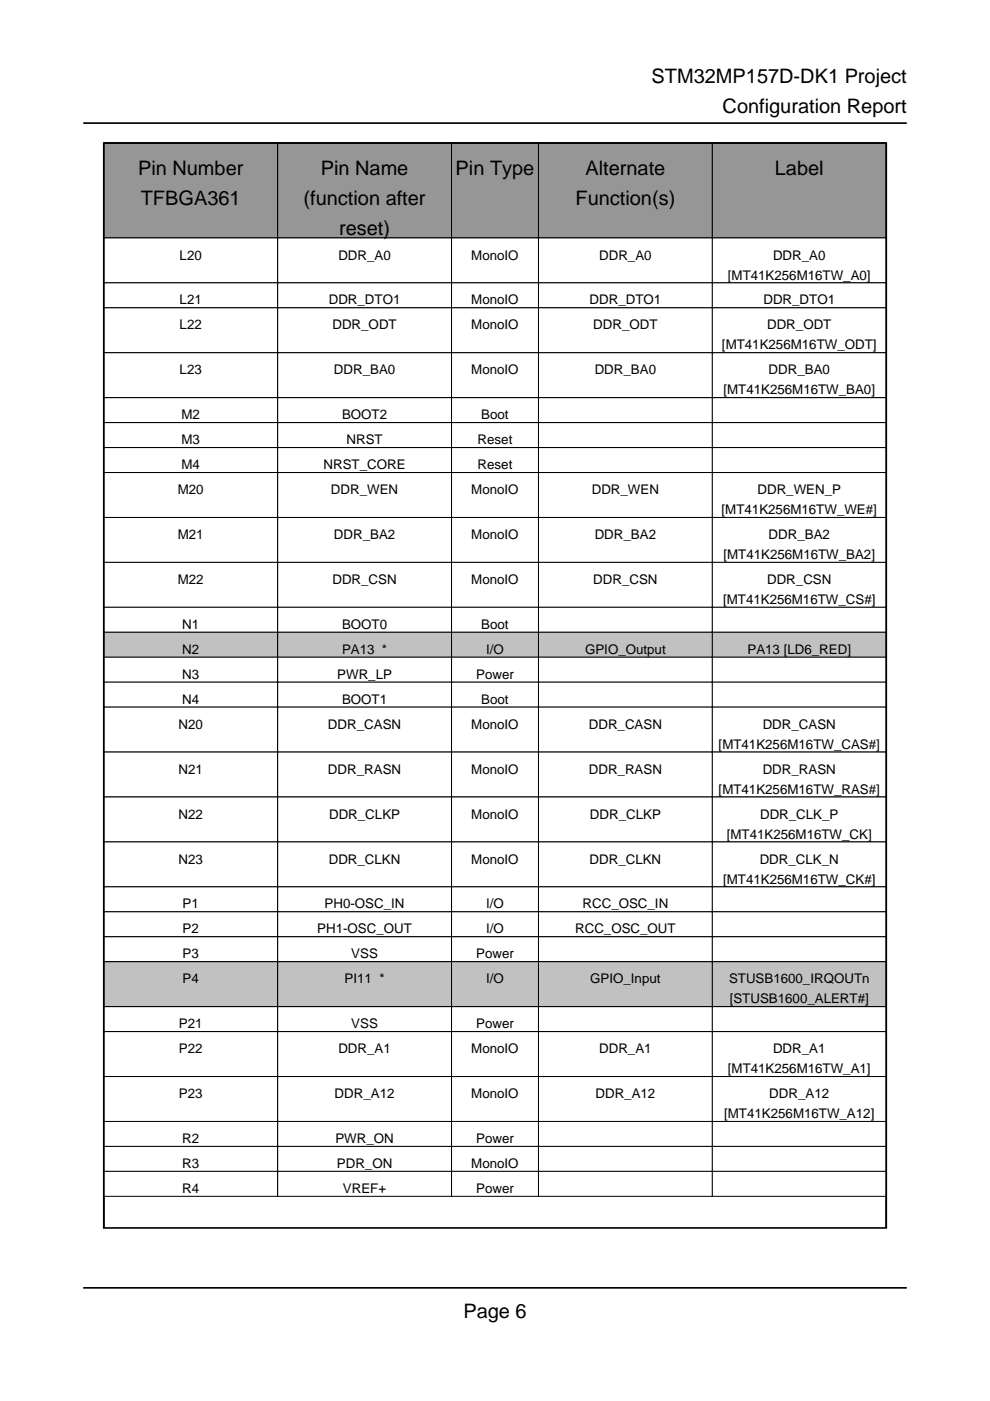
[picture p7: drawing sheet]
<svg xmlns="http://www.w3.org/2000/svg" width="210mm" height="297mm" viewBox="0 0 210 297" stroke-linecap="round" stroke-linejoin="round" font-family="sans-serif">
<defs><g id="words">
<g font-size="4.2">
<text x="138.2" y="17.6">STM32MP157D-DK1 Project</text>
<text x="153.2" y="24">Configuration Report</text>
<text x="29.3" y="37">Pin Number</text>
<text x="68" y="37">Pin Name</text>
<text x="96.6" y="37">Pin Type</text>
<text x="124.1" y="37">Alternate</text>
<text x="164.3" y="37">Label</text>
<text x="29.8" y="43.4">TFBGA361</text>
<text x="64.4" y="43.4">(function after</text>
<text x="122" y="43.4">Function(s)</text>
<text x="71.9" y="49.7">reset)</text>
<text x="98.2" y="279.4">Page 6</text>
</g>
<g font-size="2.8">
<text x="38.1" y="55">L20</text>
<text x="71.7" y="55">DDR_A0</text>
<text x="99.9" y="55">MonoIO</text>
<text x="127" y="55">DDR_A0</text>
<text x="154.3" y="59.3">[MT41K256M16TW_A0]</text>
<text x="163.9" y="55">DDR_A0</text>
<text x="38.1" y="64.6">L21</text>
<text x="69.7" y="64.6">DDR_DTO1</text>
<text x="99.9" y="64.6">MonoIO</text>
<text x="125" y="64.6">DDR_DTO1</text>
<text x="161.9" y="64.6">DDR_DTO1</text>
<text x="38.1" y="69.8">L22</text>
<text x="70.5" y="69.8">DDR_ODT</text>
<text x="99.9" y="69.8">MonoIO</text>
<text x="125.8" y="69.8">DDR_ODT</text>
<text x="162.6" y="69.8">DDR_ODT</text>
<text x="153.1" y="74.1">[MT41K256M16TW_ODT]</text>
<text x="38.1" y="79.4">L23</text>
<text x="70.8" y="79.4">DDR_BA0</text>
<text x="99.9" y="79.4">MonoIO</text>
<text x="126.1" y="79.4">DDR_BA0</text>
<text x="153.4" y="83.6">[MT41K256M16TW_BA0]</text>
<text x="163" y="79.4">DDR_BA0</text>
<text x="38.5" y="88.9">M2</text>
<text x="72.5" y="88.9">BOOT2</text>
<text x="102" y="88.9">Boot</text>
<text x="38.5" y="94.2">M3</text>
<text x="73.5" y="94.2">NRST</text>
<text x="101.3" y="94.2">Reset</text>
<text x="38.5" y="99.5">M4</text>
<text x="68.6" y="99.5">NRST_CORE</text>
<text x="101.3" y="99.5">Reset</text>
<text x="37.7" y="104.8">M20</text>
<text x="70.2" y="104.8">DDR_WEN</text>
<text x="99.9" y="104.8">MonoIO</text>
<text x="125.5" y="104.8">DDR_WEN</text>
<text x="160.6" y="104.8">DDR_WEN_P</text>
<text x="153" y="109">[MT41K256M16TW_WE#]</text>
<text x="37.7" y="114.3">M21</text>
<text x="70.8" y="114.3">DDR_BA2</text>
<text x="99.9" y="114.3">MonoIO</text>
<text x="126.1" y="114.3">DDR_BA2</text>
<text x="153.4" y="118.5">[MT41K256M16TW_BA2]</text>
<text x="163" y="114.3">DDR_BA2</text>
<text x="37.7" y="123.8">M22</text>
<text x="70.5" y="123.8">DDR_CSN</text>
<text x="99.9" y="123.8">MonoIO</text>
<text x="125.8" y="123.8">DDR_CSN</text>
<text x="162.6" y="123.8">DDR_CSN</text>
<text x="153.3" y="128.1">[MT41K256M16TW_CS#]</text>
<text x="38.6" y="133.3">N1</text>
<text x="72.5" y="133.3">BOOT0</text>
<text x="102" y="133.3">Boot</text>
<text x="38.6" y="138.6">N2</text>
<text x="38.6" y="143.9">N3</text>
<text x="71.5" y="143.9">PWR_LP</text>
<text x="72.5" y="138.6">PA13 *</text>
<text x="101" y="143.9">Power</text>
<text x="103.1" y="138.6">I/O</text>
<text x="124.1" y="138.6">GPIO_Output</text>
<text x="158.5" y="138.6">PA13 [LD6_RED]</text>
<text x="38.6" y="149.2">N4</text>
<text x="72.5" y="149.2">BOOT1</text>
<text x="102" y="149.2">Boot</text>
<text x="37.8" y="154.5">N20</text>
<text x="69.5" y="154.5">DDR_CASN</text>
<text x="99.9" y="154.5">MonoIO</text>
<text x="124.8" y="154.5">DDR_CASN</text>
<text x="161.7" y="154.5">DDR_CASN</text>
<text x="152.4" y="158.7">[MT41K256M16TW_CAS#]</text>
<text x="37.8" y="164">N21</text>
<text x="69.5" y="164">DDR_RASN</text>
<text x="99.9" y="164">MonoIO</text>
<text x="124.8" y="164">DDR_RASN</text>
<text x="161.7" y="164">DDR_RASN</text>
<text x="37.8" y="173.6">N22</text>
<text x="69.8" y="173.6">DDR_CLKP</text>
<text x="99.9" y="173.6">MonoIO</text>
<text x="125.1" y="173.6">DDR_CLKP</text>
<text x="152.4" y="168.3">[MT41K256M16TW_RAS#]</text>
<text x="161.2" y="173.6">DDR_CLK_P</text>
<text x="154.1" y="177.8">[MT41K256M16TW_CK]</text>
<text x="37.8" y="183.1">N23</text>
<text x="69.7" y="183.1">DDR_CLKN</text>
<text x="99.9" y="183.1">MonoIO</text>
<text x="125" y="183.1">DDR_CLKN</text>
<text x="161.1" y="183.1">DDR_CLK_N</text>
<text x="153.3" y="187.3">[MT41K256M16TW_CK#]</text>
<text x="38.7" y="192.6">P1</text>
<text x="38.7" y="197.9">P2</text>
<text x="67.3" y="197.9">PH1-OSC_OUT</text>
<text x="68.8" y="192.6">PH0-OSC_IN</text>
<text x="103.1" y="192.6">I/O</text>
<text x="103.1" y="197.9">I/O</text>
<text x="121.9" y="197.9">RCC_OSC_OUT</text>
<text x="123.5" y="192.6">RCC_OSC_IN</text>
<text x="38.7" y="203.2">P3</text>
<text x="74.5" y="203.2">VSS</text>
<text x="101" y="203.2">Power</text>
<text x="38.7" y="208.5">P4</text>
<text x="73.1" y="208.5">PI11 *</text>
<text x="103.1" y="208.5">I/O</text>
<text x="125.1" y="208.5">GPIO_Input</text>
<text x="154.6" y="208.5">STUSB1600_IRQOUTn</text>
<text x="154.7" y="212.7">[STUSB1600_ALERT#]</text>
<text x="37.9" y="218">P21</text>
<text x="74.5" y="218">VSS</text>
<text x="101" y="218">Power</text>
<text x="37.9" y="223.3">P22</text>
<text x="71.7" y="223.3">DDR_A1</text>
<text x="99.9" y="223.3">MonoIO</text>
<text x="127" y="223.3">DDR_A1</text>
<text x="154.3" y="227.5">[MT41K256M16TW_A1]</text>
<text x="163.9" y="223.3">DDR_A1</text>
<text x="37.9" y="232.8">P23</text>
<text x="71" y="232.8">DDR_A12</text>
<text x="99.9" y="232.8">MonoIO</text>
<text x="126.2" y="232.8">DDR_A12</text>
<text x="163.1" y="232.8">DDR_A12</text>
<text x="153.5" y="237.1">[MT41K256M16TW_A12]</text>
<text x="38.6" y="242.4">R2</text>
<text x="71.1" y="242.4">PWR_ON</text>
<text x="101" y="242.4">Power</text>
<text x="38.6" y="247.6">R3</text>
<text x="71.4" y="247.6">PDR_ON</text>
<text x="99.9" y="247.6">MonoIO</text>
<text x="38.6" y="252.9">R4</text>
<text x="72.7" y="252.9">VREF+</text>
<text x="101" y="252.9">Power</text>
</g>
</g></defs>
<path d="M22 260.3v-230h165.9v230" fill="none" stroke="#000" stroke-width=".35"/>
<path d="M22 30.3h36.9v20.1h-36.9z" fill="#90989e"/>
<path d="M22 30.3h36.9v20.1h-36.9z" fill="none" stroke="#000" stroke-width=".21"/>
<path d="M58.9 30.3h36.8v20.1h-36.8z" fill="#90989e"/>
<path d="M58.9 30.3h36.8v20.1h-36.8z" fill="none" stroke="#000" stroke-width=".21"/>
<path d="M95.7 30.3h18.5v20.1h-18.5z" fill="#90989e"/>
<path d="M95.7 30.3h18.5v20.1h-18.5z" fill="none" stroke="#000" stroke-width=".21"/>
<path d="M114.2 30.3h36.8v20.1h-36.8z" fill="#90989e"/>
<path d="M114.2 30.3h36.8v20.1h-36.8z" fill="none" stroke="#000" stroke-width=".21"/>
<path d="M151 30.3h36.9v20.1h-36.9z" fill="#90989e"/>
<path d="M151 30.3h36.9v20.1h-36.9z" fill="none" stroke="#000" stroke-width=".21"/>
<path d="M22 50.4h36.9v9.6h-36.9z" fill="#fff"/>
<path d="M22 50.4h36.9v9.6h-36.9z" fill="none" stroke="#000" stroke-width=".21"/>
<path d="M58.9 50.4h36.8v9.6h-36.8z" fill="#fff"/>
<path d="M58.9 50.4h36.8v9.6h-36.8z" fill="none" stroke="#000" stroke-width=".21"/>
<path d="M95.7 50.4h18.5v9.6h-18.5z" fill="#fff"/>
<path d="M95.7 50.4h18.5v9.6h-18.5z" fill="none" stroke="#000" stroke-width=".21"/>
<path d="M114.2 50.4h36.8v9.6h-36.8z" fill="#fff"/>
<path d="M114.2 50.4h36.8v9.6h-36.8z" fill="none" stroke="#000" stroke-width=".21"/>
<path d="M151 50.4h36.9v9.6h-36.9z" fill="#fff"/>
<path d="M151 50.4h36.9v9.6h-36.9z" fill="none" stroke="#000" stroke-width=".21"/>
<path d="M22 60h36.9v5.3h-36.9z" fill="#fff"/>
<path d="M22 60h36.9v5.3h-36.9z" fill="none" stroke="#000" stroke-width=".21"/>
<path d="M58.9 60h36.8v5.3h-36.8z" fill="#fff"/>
<path d="M58.9 60h36.8v5.3h-36.8z" fill="none" stroke="#000" stroke-width=".21"/>
<path d="M95.7 60h18.5v5.3h-18.5z" fill="#fff"/>
<path d="M95.7 60h18.5v5.3h-18.5z" fill="none" stroke="#000" stroke-width=".21"/>
<path d="M114.2 60h36.8v5.3h-36.8z" fill="#fff"/>
<path d="M114.2 60h36.8v5.3h-36.8z" fill="none" stroke="#000" stroke-width=".21"/>
<path d="M151 60h36.9v5.3h-36.9z" fill="#fff"/>
<path d="M151 60h36.9v5.3h-36.9z" fill="none" stroke="#000" stroke-width=".21"/>
<path d="M22 65.3h36.9v9.5h-36.9z" fill="#fff"/>
<path d="M22 65.3h36.9v9.5h-36.9z" fill="none" stroke="#000" stroke-width=".21"/>
<path d="M58.9 65.3h36.8v9.5h-36.8z" fill="#fff"/>
<path d="M58.9 65.3h36.8v9.5h-36.8z" fill="none" stroke="#000" stroke-width=".21"/>
<path d="M95.7 65.3h18.5v9.5h-18.5z" fill="#fff"/>
<path d="M95.7 65.3h18.5v9.5h-18.5z" fill="none" stroke="#000" stroke-width=".21"/>
<path d="M114.2 65.3h36.8v9.5h-36.8z" fill="#fff"/>
<path d="M114.2 65.3h36.8v9.5h-36.8z" fill="none" stroke="#000" stroke-width=".21"/>
<path d="M151 65.3h36.9v9.5h-36.9z" fill="#fff"/>
<path d="M151 65.3h36.9v9.5h-36.9z" fill="none" stroke="#000" stroke-width=".21"/>
<path d="M22 74.8h36.9v9.5h-36.9z" fill="#fff"/>
<path d="M22 74.8h36.9v9.5h-36.9z" fill="none" stroke="#000" stroke-width=".21"/>
<path d="M58.9 74.8h36.8v9.5h-36.8z" fill="#fff"/>
<path d="M58.9 74.8h36.8v9.5h-36.8z" fill="none" stroke="#000" stroke-width=".21"/>
<path d="M95.7 74.8h18.5v9.5h-18.5z" fill="#fff"/>
<path d="M95.7 74.8h18.5v9.5h-18.5z" fill="none" stroke="#000" stroke-width=".21"/>
<path d="M114.2 74.8h36.8v9.5h-36.8z" fill="#fff"/>
<path d="M114.2 74.8h36.8v9.5h-36.8z" fill="none" stroke="#000" stroke-width=".21"/>
<path d="M151 74.8h36.9v9.5h-36.9z" fill="#fff"/>
<path d="M151 74.8h36.9v9.5h-36.9z" fill="none" stroke="#000" stroke-width=".21"/>
<path d="M22 84.3h36.9v5.3h-36.9z" fill="#fff"/>
<path d="M22 84.3h36.9v5.3h-36.9z" fill="none" stroke="#000" stroke-width=".21"/>
<path d="M58.9 84.3h36.8v5.3h-36.8z" fill="#fff"/>
<path d="M58.9 84.3h36.8v5.3h-36.8z" fill="none" stroke="#000" stroke-width=".21"/>
<path d="M95.7 84.3h18.5v5.3h-18.5z" fill="#fff"/>
<path d="M95.7 84.3h18.5v5.3h-18.5z" fill="none" stroke="#000" stroke-width=".21"/>
<path d="M114.2 84.3h36.8v5.3h-36.8z" fill="#fff"/>
<path d="M114.2 84.3h36.8v5.3h-36.8z" fill="none" stroke="#000" stroke-width=".21"/>
<path d="M151 84.3h36.9v5.3h-36.9z" fill="#fff"/>
<path d="M151 84.3h36.9v5.3h-36.9z" fill="none" stroke="#000" stroke-width=".21"/>
<path d="M22 89.6h36.9v5.3h-36.9z" fill="#fff"/>
<path d="M22 89.6h36.9v5.3h-36.9z" fill="none" stroke="#000" stroke-width=".21"/>
<path d="M58.9 89.6h36.8v5.3h-36.8z" fill="#fff"/>
<path d="M58.9 89.6h36.8v5.3h-36.8z" fill="none" stroke="#000" stroke-width=".21"/>
<path d="M95.7 89.6h18.5v5.3h-18.5z" fill="#fff"/>
<path d="M95.7 89.6h18.5v5.3h-18.5z" fill="none" stroke="#000" stroke-width=".21"/>
<path d="M114.2 89.6h36.8v5.3h-36.8z" fill="#fff"/>
<path d="M114.2 89.6h36.8v5.3h-36.8z" fill="none" stroke="#000" stroke-width=".21"/>
<path d="M151 89.6h36.9v5.3h-36.9z" fill="#fff"/>
<path d="M151 89.6h36.9v5.3h-36.9z" fill="none" stroke="#000" stroke-width=".21"/>
<path d="M22 94.9h36.9v5.3h-36.9z" fill="#fff"/>
<path d="M22 94.9h36.9v5.3h-36.9z" fill="none" stroke="#000" stroke-width=".21"/>
<path d="M58.9 94.9h36.8v5.3h-36.8z" fill="#fff"/>
<path d="M58.9 94.9h36.8v5.3h-36.8z" fill="none" stroke="#000" stroke-width=".21"/>
<path d="M95.7 94.9h18.5v5.3h-18.5z" fill="#fff"/>
<path d="M95.7 94.9h18.5v5.3h-18.5z" fill="none" stroke="#000" stroke-width=".21"/>
<path d="M114.2 94.9h36.8v5.3h-36.8z" fill="#fff"/>
<path d="M114.2 94.9h36.8v5.3h-36.8z" fill="none" stroke="#000" stroke-width=".21"/>
<path d="M151 94.9h36.9v5.3h-36.9z" fill="#fff"/>
<path d="M151 94.9h36.9v5.3h-36.9z" fill="none" stroke="#000" stroke-width=".21"/>
<path d="M22 100.2h36.9v9.5h-36.9z" fill="#fff"/>
<path d="M22 100.2h36.9v9.5h-36.9z" fill="none" stroke="#000" stroke-width=".21"/>
<path d="M58.9 100.2h36.8v9.5h-36.8z" fill="#fff"/>
<path d="M58.9 100.2h36.8v9.5h-36.8z" fill="none" stroke="#000" stroke-width=".21"/>
<path d="M95.7 100.2h18.5v9.5h-18.5z" fill="#fff"/>
<path d="M95.7 100.2h18.5v9.5h-18.5z" fill="none" stroke="#000" stroke-width=".21"/>
<path d="M114.2 100.2h36.8v9.5h-36.8z" fill="#fff"/>
<path d="M114.2 100.2h36.8v9.5h-36.8z" fill="none" stroke="#000" stroke-width=".21"/>
<path d="M151 100.2h36.9v9.5h-36.9z" fill="#fff"/>
<path d="M151 100.2h36.9v9.5h-36.9z" fill="none" stroke="#000" stroke-width=".21"/>
<path d="M22 109.7h36.9v9.5h-36.9z" fill="#fff"/>
<path d="M22 109.7h36.9v9.5h-36.9z" fill="none" stroke="#000" stroke-width=".21"/>
<path d="M58.9 109.7h36.8v9.5h-36.8z" fill="#fff"/>
<path d="M58.9 109.7h36.8v9.5h-36.8z" fill="none" stroke="#000" stroke-width=".21"/>
<path d="M95.7 109.7h18.5v9.5h-18.5z" fill="#fff"/>
<path d="M95.7 109.7h18.5v9.5h-18.5z" fill="none" stroke="#000" stroke-width=".21"/>
<path d="M114.2 109.7h36.8v9.5h-36.8z" fill="#fff"/>
<path d="M114.2 109.7h36.8v9.5h-36.8z" fill="none" stroke="#000" stroke-width=".21"/>
<path d="M151 109.7h36.9v9.5h-36.9z" fill="#fff"/>
<path d="M151 109.7h36.9v9.5h-36.9z" fill="none" stroke="#000" stroke-width=".21"/>
<path d="M22 119.2h36.9v9.6h-36.9z" fill="#fff"/>
<path d="M22 119.2h36.9v9.6h-36.9z" fill="none" stroke="#000" stroke-width=".21"/>
<path d="M58.9 119.2h36.8v9.6h-36.8z" fill="#fff"/>
<path d="M58.9 119.2h36.8v9.6h-36.8z" fill="none" stroke="#000" stroke-width=".21"/>
<path d="M95.7 119.2h18.5v9.6h-18.5z" fill="#fff"/>
<path d="M95.7 119.2h18.5v9.6h-18.5z" fill="none" stroke="#000" stroke-width=".21"/>
<path d="M114.2 119.2h36.8v9.6h-36.8z" fill="#fff"/>
<path d="M114.2 119.2h36.8v9.6h-36.8z" fill="none" stroke="#000" stroke-width=".21"/>
<path d="M151 119.2h36.9v9.6h-36.9z" fill="#fff"/>
<path d="M151 119.2h36.9v9.6h-36.9z" fill="none" stroke="#000" stroke-width=".21"/>
<path d="M22 128.8h36.9v5.3h-36.9z" fill="#fff"/>
<path d="M22 128.8h36.9v5.3h-36.9z" fill="none" stroke="#000" stroke-width=".21"/>
<path d="M58.9 128.8h36.8v5.3h-36.8z" fill="#fff"/>
<path d="M58.9 128.8h36.8v5.3h-36.8z" fill="none" stroke="#000" stroke-width=".21"/>
<path d="M95.7 128.8h18.5v5.3h-18.5z" fill="#fff"/>
<path d="M95.7 128.8h18.5v5.3h-18.5z" fill="none" stroke="#000" stroke-width=".21"/>
<path d="M114.2 128.8h36.8v5.3h-36.8z" fill="#fff"/>
<path d="M114.2 128.8h36.8v5.3h-36.8z" fill="none" stroke="#000" stroke-width=".21"/>
<path d="M151 128.8h36.9v5.3h-36.9z" fill="#fff"/>
<path d="M151 128.8h36.9v5.3h-36.9z" fill="none" stroke="#000" stroke-width=".21"/>
<path d="M22 134.1h36.9v5.2h-36.9z" fill="#b9c4ca"/>
<path d="M22 134.1h36.9v5.2h-36.9z" fill="none" stroke="#000" stroke-width=".21"/>
<path d="M58.9 134.1h36.8v5.2h-36.8z" fill="#b9c4ca"/>
<path d="M58.9 134.1h36.8v5.2h-36.8z" fill="none" stroke="#000" stroke-width=".21"/>
<path d="M95.7 134.1h18.5v5.2h-18.5z" fill="#b9c4ca"/>
<path d="M95.7 134.1h18.5v5.2h-18.5z" fill="none" stroke="#000" stroke-width=".21"/>
<path d="M114.2 134.1h36.8v5.2h-36.8z" fill="#b9c4ca"/>
<path d="M114.2 134.1h36.8v5.2h-36.8z" fill="none" stroke="#000" stroke-width=".21"/>
<path d="M151 134.1h36.9v5.2h-36.9z" fill="#b9c4ca"/>
<path d="M151 134.1h36.9v5.2h-36.9z" fill="none" stroke="#000" stroke-width=".21"/>
<path d="M22 139.3h36.9v5.3h-36.9z" fill="#fff"/>
<path d="M22 139.3h36.9v5.3h-36.9z" fill="none" stroke="#000" stroke-width=".21"/>
<path d="M58.9 139.3h36.8v5.3h-36.8z" fill="#fff"/>
<path d="M58.9 139.3h36.8v5.3h-36.8z" fill="none" stroke="#000" stroke-width=".21"/>
<path d="M95.7 139.3h18.5v5.3h-18.5z" fill="#fff"/>
<path d="M95.7 139.3h18.5v5.3h-18.5z" fill="none" stroke="#000" stroke-width=".21"/>
<path d="M114.2 139.3h36.8v5.3h-36.8z" fill="#fff"/>
<path d="M114.2 139.3h36.8v5.3h-36.8z" fill="none" stroke="#000" stroke-width=".21"/>
<path d="M151 139.3h36.9v5.3h-36.9z" fill="#fff"/>
<path d="M151 139.3h36.9v5.3h-36.9z" fill="none" stroke="#000" stroke-width=".21"/>
<path d="M22 144.6h36.9v5.3h-36.9z" fill="#fff"/>
<path d="M22 144.6h36.9v5.3h-36.9z" fill="none" stroke="#000" stroke-width=".21"/>
<path d="M58.9 144.6h36.8v5.3h-36.8z" fill="#fff"/>
<path d="M58.9 144.6h36.8v5.3h-36.8z" fill="none" stroke="#000" stroke-width=".21"/>
<path d="M95.7 144.6h18.5v5.3h-18.5z" fill="#fff"/>
<path d="M95.7 144.6h18.5v5.3h-18.5z" fill="none" stroke="#000" stroke-width=".21"/>
<path d="M114.2 144.6h36.8v5.3h-36.8z" fill="#fff"/>
<path d="M114.2 144.6h36.8v5.3h-36.8z" fill="none" stroke="#000" stroke-width=".21"/>
<path d="M151 144.6h36.9v5.3h-36.9z" fill="#fff"/>
<path d="M151 144.6h36.9v5.3h-36.9z" fill="none" stroke="#000" stroke-width=".21"/>
<path d="M22 149.9h36.9v9.6h-36.9z" fill="#fff"/>
<path d="M22 149.9h36.9v9.6h-36.9z" fill="none" stroke="#000" stroke-width=".21"/>
<path d="M58.9 149.9h36.8v9.6h-36.8z" fill="#fff"/>
<path d="M58.9 149.9h36.8v9.6h-36.8z" fill="none" stroke="#000" stroke-width=".21"/>
<path d="M95.7 149.9h18.5v9.6h-18.5z" fill="#fff"/>
<path d="M95.7 149.9h18.5v9.6h-18.5z" fill="none" stroke="#000" stroke-width=".21"/>
<path d="M114.2 149.9h36.8v9.6h-36.8z" fill="#fff"/>
<path d="M114.2 149.9h36.8v9.6h-36.8z" fill="none" stroke="#000" stroke-width=".21"/>
<path d="M151 149.9h36.9v9.6h-36.9z" fill="#fff"/>
<path d="M151 149.9h36.9v9.6h-36.9z" fill="none" stroke="#000" stroke-width=".21"/>
<path d="M22 159.5h36.9v9.5h-36.9z" fill="#fff"/>
<path d="M22 159.5h36.9v9.5h-36.9z" fill="none" stroke="#000" stroke-width=".21"/>
<path d="M58.9 159.5h36.8v9.5h-36.8z" fill="#fff"/>
<path d="M58.9 159.5h36.8v9.5h-36.8z" fill="none" stroke="#000" stroke-width=".21"/>
<path d="M95.7 159.5h18.5v9.5h-18.5z" fill="#fff"/>
<path d="M95.7 159.5h18.5v9.5h-18.5z" fill="none" stroke="#000" stroke-width=".21"/>
<path d="M114.2 159.5h36.8v9.5h-36.8z" fill="#fff"/>
<path d="M114.2 159.5h36.8v9.5h-36.8z" fill="none" stroke="#000" stroke-width=".21"/>
<path d="M151 159.5h36.9v9.5h-36.9z" fill="#fff"/>
<path d="M151 159.5h36.9v9.5h-36.9z" fill="none" stroke="#000" stroke-width=".21"/>
<path d="M22 169h36.9v9.5h-36.9z" fill="#fff"/>
<path d="M22 169h36.9v9.5h-36.9z" fill="none" stroke="#000" stroke-width=".21"/>
<path d="M58.9 169h36.8v9.5h-36.8z" fill="#fff"/>
<path d="M58.9 169h36.8v9.5h-36.8z" fill="none" stroke="#000" stroke-width=".21"/>
<path d="M95.7 169h18.5v9.5h-18.5z" fill="#fff"/>
<path d="M95.7 169h18.5v9.5h-18.5z" fill="none" stroke="#000" stroke-width=".21"/>
<path d="M114.2 169h36.8v9.5h-36.8z" fill="#fff"/>
<path d="M114.2 169h36.8v9.5h-36.8z" fill="none" stroke="#000" stroke-width=".21"/>
<path d="M151 169h36.9v9.5h-36.9z" fill="#fff"/>
<path d="M151 169h36.9v9.5h-36.9z" fill="none" stroke="#000" stroke-width=".21"/>
<path d="M22 178.5h36.9v9.5h-36.9z" fill="#fff"/>
<path d="M22 178.5h36.9v9.5h-36.9z" fill="none" stroke="#000" stroke-width=".21"/>
<path d="M58.9 178.5h36.8v9.5h-36.8z" fill="#fff"/>
<path d="M58.9 178.5h36.8v9.5h-36.8z" fill="none" stroke="#000" stroke-width=".21"/>
<path d="M95.7 178.5h18.5v9.5h-18.5z" fill="#fff"/>
<path d="M95.7 178.5h18.5v9.5h-18.5z" fill="none" stroke="#000" stroke-width=".21"/>
<path d="M114.2 178.5h36.8v9.5h-36.8z" fill="#fff"/>
<path d="M114.2 178.5h36.8v9.5h-36.8z" fill="none" stroke="#000" stroke-width=".21"/>
<path d="M151 178.5h36.9v9.5h-36.9z" fill="#fff"/>
<path d="M151 178.5h36.9v9.5h-36.9z" fill="none" stroke="#000" stroke-width=".21"/>
<path d="M22 188h36.9v5.3h-36.9z" fill="#fff"/>
<path d="M22 188h36.9v5.3h-36.9z" fill="none" stroke="#000" stroke-width=".21"/>
<path d="M58.9 188h36.8v5.3h-36.8z" fill="#fff"/>
<path d="M58.9 188h36.8v5.3h-36.8z" fill="none" stroke="#000" stroke-width=".21"/>
<path d="M95.7 188h18.5v5.3h-18.5z" fill="#fff"/>
<path d="M95.7 188h18.5v5.3h-18.5z" fill="none" stroke="#000" stroke-width=".21"/>
<path d="M114.2 188h36.8v5.3h-36.8z" fill="#fff"/>
<path d="M114.2 188h36.8v5.3h-36.8z" fill="none" stroke="#000" stroke-width=".21"/>
<path d="M151 188h36.9v5.3h-36.9z" fill="#fff"/>
<path d="M151 188h36.9v5.3h-36.9z" fill="none" stroke="#000" stroke-width=".21"/>
<path d="M22 193.3h36.9v5.3h-36.9z" fill="#fff"/>
<path d="M22 193.3h36.9v5.3h-36.9z" fill="none" stroke="#000" stroke-width=".21"/>
<path d="M58.9 193.3h36.8v5.3h-36.8z" fill="#fff"/>
<path d="M58.9 193.3h36.8v5.3h-36.8z" fill="none" stroke="#000" stroke-width=".21"/>
<path d="M95.7 193.3h18.5v5.3h-18.5z" fill="#fff"/>
<path d="M95.7 193.3h18.5v5.3h-18.5z" fill="none" stroke="#000" stroke-width=".21"/>
<path d="M114.2 193.3h36.8v5.3h-36.8z" fill="#fff"/>
<path d="M114.2 193.3h36.8v5.3h-36.8z" fill="none" stroke="#000" stroke-width=".21"/>
<path d="M151 193.3h36.9v5.3h-36.9z" fill="#fff"/>
<path d="M151 193.3h36.9v5.3h-36.9z" fill="none" stroke="#000" stroke-width=".21"/>
<path d="M22 198.6h36.9v5.3h-36.9z" fill="#fff"/>
<path d="M22 198.6h36.9v5.3h-36.9z" fill="none" stroke="#000" stroke-width=".21"/>
<path d="M58.9 198.6h36.8v5.3h-36.8z" fill="#fff"/>
<path d="M58.9 198.6h36.8v5.3h-36.8z" fill="none" stroke="#000" stroke-width=".21"/>
<path d="M95.7 198.6h18.5v5.3h-18.5z" fill="#fff"/>
<path d="M95.7 198.6h18.5v5.3h-18.5z" fill="none" stroke="#000" stroke-width=".21"/>
<path d="M114.2 198.6h36.8v5.3h-36.8z" fill="#fff"/>
<path d="M114.2 198.6h36.8v5.3h-36.8z" fill="none" stroke="#000" stroke-width=".21"/>
<path d="M151 198.6h36.9v5.3h-36.9z" fill="#fff"/>
<path d="M151 198.6h36.9v5.3h-36.9z" fill="none" stroke="#000" stroke-width=".21"/>
<path d="M22 203.9h36.9v9.5h-36.9z" fill="#b9c4ca"/>
<path d="M22 203.9h36.9v9.5h-36.9z" fill="none" stroke="#000" stroke-width=".21"/>
<path d="M58.9 203.9h36.8v9.5h-36.8z" fill="#b9c4ca"/>
<path d="M58.9 203.9h36.8v9.5h-36.8z" fill="none" stroke="#000" stroke-width=".21"/>
<path d="M95.7 203.9h18.5v9.5h-18.5z" fill="#b9c4ca"/>
<path d="M95.7 203.9h18.5v9.5h-18.5z" fill="none" stroke="#000" stroke-width=".21"/>
<path d="M114.2 203.9h36.8v9.5h-36.8z" fill="#b9c4ca"/>
<path d="M114.2 203.9h36.8v9.5h-36.8z" fill="none" stroke="#000" stroke-width=".21"/>
<path d="M151 203.9h36.9v9.5h-36.9z" fill="#b9c4ca"/>
<path d="M151 203.9h36.9v9.5h-36.9z" fill="none" stroke="#000" stroke-width=".21"/>
<path d="M22 213.4h36.9v5.3h-36.9z" fill="#fff"/>
<path d="M22 213.4h36.9v5.3h-36.9z" fill="none" stroke="#000" stroke-width=".21"/>
<path d="M58.9 213.4h36.8v5.3h-36.8z" fill="#fff"/>
<path d="M58.9 213.4h36.8v5.3h-36.8z" fill="none" stroke="#000" stroke-width=".21"/>
<path d="M95.7 213.4h18.5v5.3h-18.5z" fill="#fff"/>
<path d="M95.7 213.4h18.5v5.3h-18.5z" fill="none" stroke="#000" stroke-width=".21"/>
<path d="M114.2 213.4h36.8v5.3h-36.8z" fill="#fff"/>
<path d="M114.2 213.4h36.8v5.3h-36.8z" fill="none" stroke="#000" stroke-width=".21"/>
<path d="M151 213.4h36.9v5.3h-36.9z" fill="#fff"/>
<path d="M151 213.4h36.9v5.3h-36.9z" fill="none" stroke="#000" stroke-width=".21"/>
<path d="M22 218.7h36.9v9.5h-36.9z" fill="#fff"/>
<path d="M22 218.7h36.9v9.5h-36.9z" fill="none" stroke="#000" stroke-width=".21"/>
<path d="M58.9 218.7h36.8v9.5h-36.8z" fill="#fff"/>
<path d="M58.9 218.7h36.8v9.5h-36.8z" fill="none" stroke="#000" stroke-width=".21"/>
<path d="M95.7 218.7h18.5v9.5h-18.5z" fill="#fff"/>
<path d="M95.7 218.7h18.5v9.5h-18.5z" fill="none" stroke="#000" stroke-width=".21"/>
<path d="M114.2 218.7h36.8v9.5h-36.8z" fill="#fff"/>
<path d="M114.2 218.7h36.8v9.5h-36.8z" fill="none" stroke="#000" stroke-width=".21"/>
<path d="M151 218.7h36.9v9.5h-36.9z" fill="#fff"/>
<path d="M151 218.7h36.9v9.5h-36.9z" fill="none" stroke="#000" stroke-width=".21"/>
<path d="M22 228.2h36.9v9.6h-36.9z" fill="#fff"/>
<path d="M22 228.2h36.9v9.6h-36.9z" fill="none" stroke="#000" stroke-width=".21"/>
<path d="M58.9 228.2h36.8v9.6h-36.8z" fill="#fff"/>
<path d="M58.9 228.2h36.8v9.6h-36.8z" fill="none" stroke="#000" stroke-width=".21"/>
<path d="M95.7 228.2h18.5v9.6h-18.5z" fill="#fff"/>
<path d="M95.7 228.2h18.5v9.6h-18.5z" fill="none" stroke="#000" stroke-width=".21"/>
<path d="M114.2 228.2h36.8v9.6h-36.8z" fill="#fff"/>
<path d="M114.2 228.2h36.8v9.6h-36.8z" fill="none" stroke="#000" stroke-width=".21"/>
<path d="M151 228.2h36.9v9.6h-36.9z" fill="#fff"/>
<path d="M151 228.2h36.9v9.6h-36.9z" fill="none" stroke="#000" stroke-width=".21"/>
<path d="M22 237.8h36.9v5.3h-36.9z" fill="#fff"/>
<path d="M22 237.8h36.9v5.3h-36.9z" fill="none" stroke="#000" stroke-width=".21"/>
<path d="M58.9 237.8h36.8v5.3h-36.8z" fill="#fff"/>
<path d="M58.9 237.8h36.8v5.3h-36.8z" fill="none" stroke="#000" stroke-width=".21"/>
<path d="M95.7 237.8h18.5v5.3h-18.5z" fill="#fff"/>
<path d="M95.7 237.8h18.5v5.3h-18.5z" fill="none" stroke="#000" stroke-width=".21"/>
<path d="M114.2 237.8h36.8v5.3h-36.8z" fill="#fff"/>
<path d="M114.2 237.8h36.8v5.3h-36.8z" fill="none" stroke="#000" stroke-width=".21"/>
<path d="M151 237.8h36.9v5.3h-36.9z" fill="#fff"/>
<path d="M151 237.8h36.9v5.3h-36.9z" fill="none" stroke="#000" stroke-width=".21"/>
<path d="M22 243.1h36.9v5.3h-36.9z" fill="#fff"/>
<path d="M22 243.1h36.9v5.3h-36.9z" fill="none" stroke="#000" stroke-width=".21"/>
<path d="M58.9 243.1h36.8v5.3h-36.8z" fill="#fff"/>
<path d="M58.9 243.1h36.8v5.3h-36.8z" fill="none" stroke="#000" stroke-width=".21"/>
<path d="M95.7 243.1h18.5v5.3h-18.5z" fill="#fff"/>
<path d="M95.7 243.1h18.5v5.3h-18.5z" fill="none" stroke="#000" stroke-width=".21"/>
<path d="M114.2 243.1h36.8v5.3h-36.8z" fill="#fff"/>
<path d="M114.2 243.1h36.8v5.3h-36.8z" fill="none" stroke="#000" stroke-width=".21"/>
<path d="M151 243.1h36.9v5.3h-36.9z" fill="#fff"/>
<path d="M151 243.1h36.9v5.3h-36.9z" fill="none" stroke="#000" stroke-width=".21"/>
<path d="M22 248.4h36.9v5.2h-36.9z" fill="#fff"/>
<path d="M22 248.4h36.9v5.2h-36.9z" fill="none" stroke="#000" stroke-width=".21"/>
<path d="M58.9 248.4h36.8v5.2h-36.8z" fill="#fff"/>
<path d="M58.9 248.4h36.8v5.2h-36.8z" fill="none" stroke="#000" stroke-width=".21"/>
<path d="M95.7 248.4h18.5v5.2h-18.5z" fill="#fff"/>
<path d="M95.7 248.4h18.5v5.2h-18.5z" fill="none" stroke="#000" stroke-width=".21"/>
<path d="M114.2 248.4h36.8v5.2h-36.8z" fill="#fff"/>
<path d="M114.2 248.4h36.8v5.2h-36.8z" fill="none" stroke="#000" stroke-width=".21"/>
<path d="M151 248.4h36.9v5.2h-36.9z" fill="#fff"/>
<path d="M151 248.4h36.9v5.2h-36.9z" fill="none" stroke="#000" stroke-width=".21"/>
<path d="M17.6 26.1h174.7M22 30.3h165.9v230h-165.9zM17.6 273h174.7" fill="none" stroke="#000" stroke-width=".35"/>
<use href="#words"/>
</svg>
